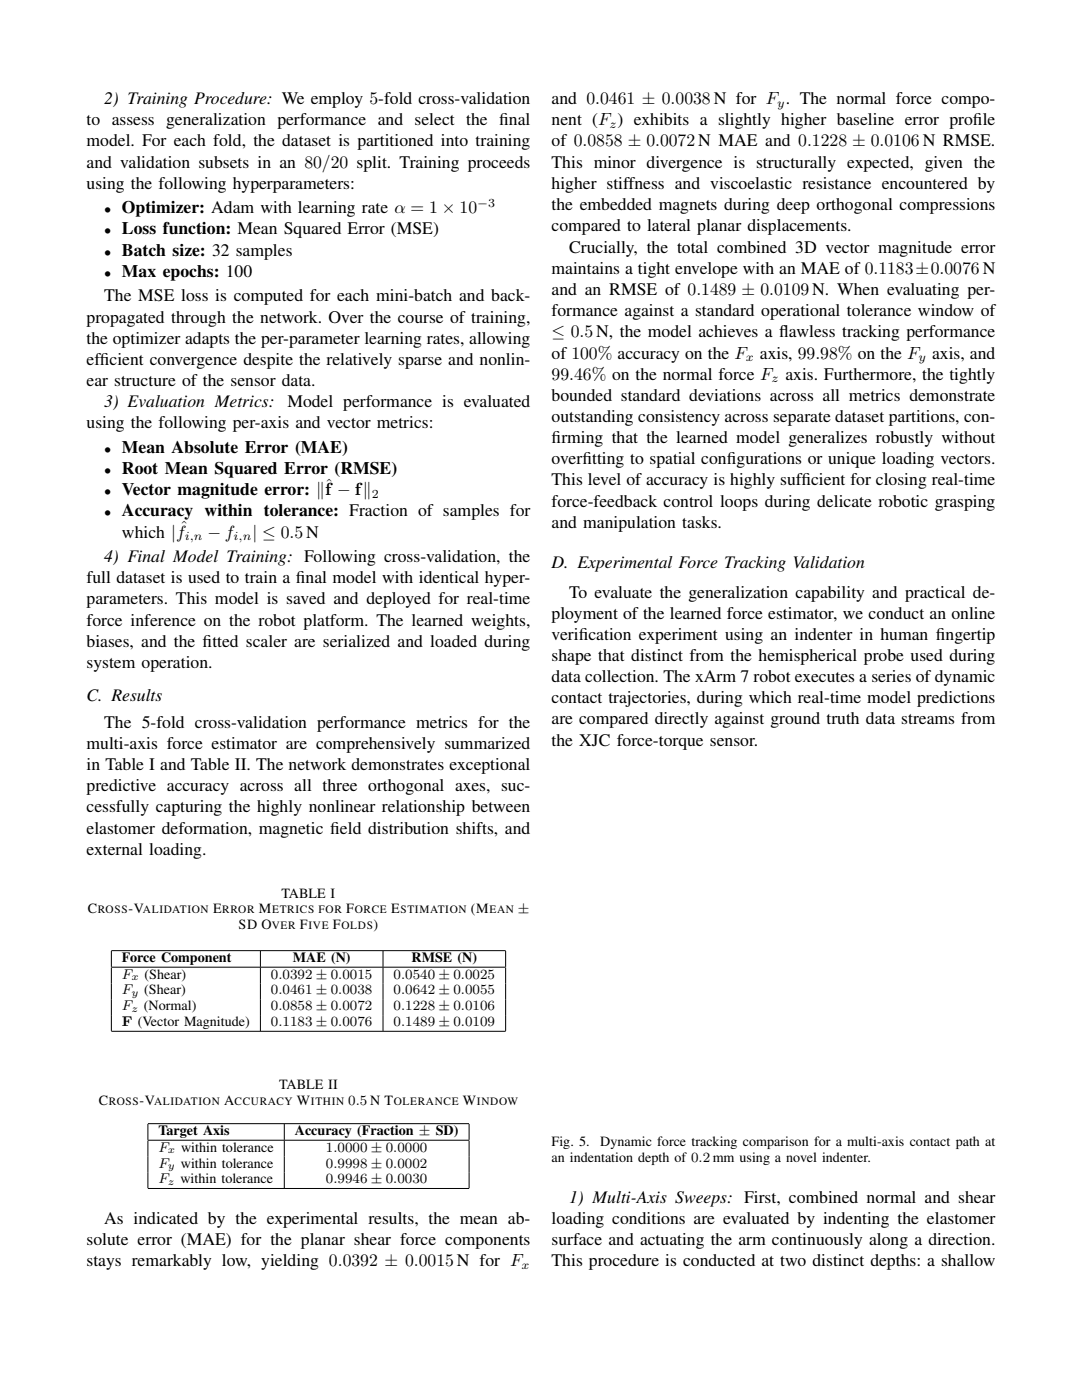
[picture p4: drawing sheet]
<svg xmlns="http://www.w3.org/2000/svg" width="216mm" height="279mm" viewBox="0 0 216 279" stroke-linecap="round" stroke-linejoin="round" font-family="sans-serif">
<defs><g id="words">
<g font-size="3.5">
<text x="20.8" y="20.8">2) Training Procedure: We employ 5-fold cross-validation</text>
<text x="110.1" y="20.8">and 0.0461 ± 0.0038N for F . The normal force compo-</text>
<text x="17.3" y="25">to assess generalization performance and select the f</text>
<text x="17.3" y="29.2">model. For each fold, the dataset is partitioned into training</text>
<text x="99.6" y="25">inal</text>
<text x="110.1" y="25">nent (F ) exhibits a slightly higher baseline error prof</text>
<text x="110.1" y="29.2">of 0.0858 ± 0.0072N MAE and 0.1228 ± 0.0106N RMSE.</text>
<text x="194.1" y="25">ile</text>
<text x="17.3" y="33.4">and validation subsets in an 80/20 split. Training proceeds</text>
<text x="110.1" y="33.4">This minor divergence is structurally expected, given the</text>
<text x="17.3" y="37.7">using the following hyperparameters:</text>
<text x="110.1" y="37.7">higher stiffness and viscoelastic resistance encountered by</text>
<text x="110.1" y="41.9">the embedded magnets during deep orthogonal compressions</text>
<text x="24.3" y="46.8">Loss function: Mean Squared Error (MSE)</text>
<text x="24.3" y="42.6">Optimizer: Adam with learning rate α = 1 × 10</text>
<text x="110.1" y="46.1">compared to lateral planar displacements.</text>
<text x="24.3" y="51">Batch size: 32 samples</text>
<text x="113.6" y="50.5">Crucially, the total combined 3D vector magnitude error</text>
<text x="24.3" y="55.2">Max epochs: 100</text>
<text x="110.1" y="54.7">maintains a tight envelope with an MAE of 0.1183±0.0076N</text>
<text x="110.1" y="58.9">and an RMSE of 0.1489 ± 0.0109N. When evaluating per-</text>
<text x="17.3" y="64.4">propagated through the network. Over the course of training,</text>
<text x="20.8" y="60.2">The MSE loss is computed for each mini-batch and back-</text>
<text x="110.1" y="63.1">formance against a standard operational tolerance window of</text>
<text x="17.3" y="68.6">the optimizer adapts the per-parameter learning rates, allowing</text>
<text x="110.1" y="67.3">≤ 0.5N, the model achieves a f</text>
<text x="110.1" y="71.6">of 100% accuracy on the F axis, 99.98% on the F axis, and</text>
<text x="155.5" y="67.3">lawless tracking performance</text>
<text x="17.3" y="72.8">eff</text>
<text x="17.3" y="77">ear structure of the sensor data.</text>
<text x="19.9" y="72.8">icient convergence despite the relatively sparse and nonlin-</text>
<text x="110.1" y="75.8">99.46% on the normal force F axis. Furthermore, the tightly</text>
<text x="20.8" y="81.3">3) Evaluation Metrics:</text>
<text x="57.3" y="81.3">Model performance is evaluated</text>
<text x="110.1" y="80">bounded standard deviations across all metrics demonstrate</text>
<text x="17.3" y="85.5">using the following per-axis and vector metrics:</text>
<text x="110.1" y="84.2">outstanding consistency across separate dataset partitions, con-</text>
<text x="110.1" y="88.4">f</text>
<text x="110.1" y="88.4">irming that the learned model generalizes robustly without</text>
<text x="24.3" y="90.4">Mean Absolute Error (MAE)</text>
<text x="24.3" y="94.6">Root Mean Squared Error (RMSE)</text>
<text x="110.1" y="92.7">overf</text>
<text x="116.2" y="92.7">itting to spatial conf</text>
<text x="145" y="92.7">igurations or unique loading vectors.</text>
<text x="24.3" y="98.8">Vector magnitude error: ∥f − f∥</text>
<text x="64.8" y="97.9">ˆ</text>
<text x="110.1" y="96.9">This level of accuracy is highly suff</text>
<text x="110.1" y="101.1">force-feedback control loops during delicate robotic grasping</text>
<text x="159.9" y="96.9">icient for closing real-time</text>
<text x="24.3" y="103.1">Accuracy within tolerance: Fraction of samples for</text>
<text x="24.3" y="107.3">which |f</text>
<text x="35.9" y="106.3">ˆ</text>
<text x="41.4" y="107.3">− f</text>
<text x="50.4" y="107.3">| ≤ 0.5N</text>
<text x="110.1" y="105.3">and manipulation tasks.</text>
<text x="20.8" y="112.2">4) Final Model Training: Following cross-validation, the</text>
<text x="110.1" y="113.4">D. Experimental Force Tracking Validation</text>
<text x="17.3" y="116.4">full dataset is used to train a f</text>
<text x="59" y="116.4">inal model with identical hyper-</text>
<text x="113.6" y="119.3">To evaluate the generalization capability and practical de-</text>
<text x="17.3" y="120.6">parameters. This model is saved and deployed for real-time</text>
<text x="17.3" y="124.9">force inference on the robot platform. The learned weights,</text>
<text x="110.1" y="123.5">ployment of the learned force estimator, we conduct an online</text>
<text x="17.3" y="129.1">biases, and the f</text>
<text x="40.4" y="129.1">itted scaler are serialized and loaded during</text>
<text x="110.1" y="127.7">verif</text>
<text x="110.1" y="131.9">shape that distinct from the hemispherical probe used during</text>
<text x="115.5" y="127.7">ication experiment using an indenter in human f</text>
<text x="186.7" y="127.7">ingertip</text>
<text x="17.3" y="133.3">system operation.</text>
<text x="110.1" y="136.2">data collection. The xArm 7 robot executes a series of dynamic</text>
<text x="17.3" y="139.9">C. Results</text>
<text x="110.1" y="140.4">contact trajectories, during which real-time model predictions</text>
<text x="17.3" y="149.5">multi-axis force estimator are comprehensively summarized</text>
<text x="20.8" y="145.3">The 5-fold cross-validation performance metrics for the</text>
<text x="110.1" y="144.6">are compared directly against ground truth data streams from</text>
<text x="110.1" y="148.8">the XJC force-torque sensor.</text>
<text x="17.3" y="153.7">in Table I and Table II. The network demonstrates exceptional</text>
<text x="17.3" y="157.9">predictive accuracy across all three orthogonal axes, suc-</text>
<text x="17.3" y="162.1">cessfully capturing the highly nonlinear relationship between</text>
<text x="17.3" y="166.3">elastomer deformation, magnetic f</text>
<text x="65.9" y="166.3">ield distribution shifts, and</text>
<text x="17.3" y="170.6">external loading.</text>
<text x="20.8" y="244.3">As indicated by the experimental results, the mean ab-</text>
<text x="110.1" y="244.3">loading conditions are evaluated by indenting the elastomer</text>
<text x="113.6" y="240.1">1) Multi-Axis Sweeps: First, combined normal and shear</text>
<text x="17.3" y="248.5">solute error (MAE) for the planar shear force components</text>
<text x="110.1" y="248.5">surface and actuating the arm continuously along a direction.</text>
<text x="17.3" y="252.7">stays remarkably low, yielding 0.0392 ± 0.0015N for F</text>
<text x="110.1" y="252.7">This procedure is conducted at two distinct depths: a shallow</text>
</g>
<g font-size="2.8">
<text x="56.2" y="179.1">TABLE I</text>
<text x="17.5" y="182.3">C</text>
<text x="25.6" y="182.3">-V</text>
<text x="42.5" y="182.3">E</text>
<text x="47.6" y="185.5">SD O</text>
<text x="51.7" y="182.3">M</text>
<text x="59.9" y="185.5">F</text>
<text x="66.4" y="185.5">F</text>
<text x="69.1" y="182.3">F</text>
<text x="74.6" y="185.5">)</text>
<text x="78" y="182.3">E</text>
<text x="94" y="182.3">(M</text>
<text x="103.4" y="182.3">±</text>
<text x="24.3" y="192">Force Component</text>
<text x="24.3" y="195.3">F</text>
<text x="28.9" y="195.3">(Shear)</text>
<text x="54.1" y="195.3">0.0392 ± 0.0015</text>
<text x="58.4" y="192">MAE (N)</text>
<text x="78.5" y="195.3">0.0540 ± 0.0025</text>
<text x="82.1" y="192">RMSE (N)</text>
<text x="24.3" y="198.5">F</text>
<text x="24.3" y="201.6">F</text>
<text x="28.7" y="201.6">(Normal)</text>
<text x="28.8" y="198.5">(Shear)</text>
<text x="54.1" y="198.5">0.0461 ± 0.0038</text>
<text x="54.1" y="201.6">0.0858 ± 0.0072</text>
<text x="78.5" y="198.5">0.0642 ± 0.0055</text>
<text x="78.5" y="201.6">0.1228 ± 0.0106</text>
<text x="24.3" y="204.8">F (Vector Magnitude)</text>
<text x="54.1" y="204.8">0.1183 ± 0.0076</text>
<text x="78.5" y="204.8">0.1489 ± 0.0109</text>
<text x="19.7" y="220.5">C</text>
<text x="27.8" y="220.5">-V</text>
<text x="44.7" y="220.5">A</text>
<text x="55.7" y="217.3">TABLE II</text>
<text x="59.2" y="220.5">W</text>
<text x="69.5" y="220.5">0.5 N T</text>
<text x="92.4" y="220.5">W</text>
<text x="31.6" y="226.5">Target Axis</text>
<text x="58.8" y="226.5">Accuracy (Fraction ± SD)</text>
<text x="31.6" y="229.8">F</text>
<text x="31.6" y="233">F</text>
<text x="36.1" y="233">within tolerance</text>
<text x="36.1" y="229.8">within tolerance</text>
<text x="65" y="229.8">1.0000 ± 0.0000</text>
<text x="65" y="233">0.9998 ± 0.0002</text>
<text x="110.1" y="228.7">Fig. 5.</text>
<text x="110.1" y="231.9">an indentation depth of 0.2 mm using a novel indenter.</text>
<text x="119.8" y="228.7">Dynamic force tracking comparison for a multi-axis contact path at</text>
<text x="31.6" y="236.2">F</text>
<text x="36" y="236.2">within tolerance</text>
<text x="65" y="236.2">0.9946 ± 0.0030</text>
</g>
<g font-size="2.5">
<text x="155.1" y="21.3">y</text>
<text x="121.6" y="25.5">z</text>
<text x="95.2" y="41.3">−3</text>
<text x="20.8" y="46.8">•</text>
<text x="20.8" y="42.6">•</text>
<text x="20.8" y="51">•</text>
<text x="20.8" y="55.2">•</text>
<text x="148.8" y="72.1">x</text>
<text x="154" y="76.3">z</text>
<text x="183.3" y="72.1">y</text>
<text x="20.8" y="90.4">•</text>
<text x="20.8" y="94.6">•</text>
<text x="20.8" y="98.8">•</text>
<text x="74.2" y="99.4">2</text>
<text x="20.8" y="103.1">•</text>
<text x="36.9" y="107.8">i,n</text>
<text x="46.6" y="107.8">i,n</text>
<text x="104.1" y="253.3">x</text>
</g>
<g font-size="2.2">
<text x="19.5" y="182.3">ROSS</text>
<text x="28.5" y="182.3">ALIDATION</text>
<text x="44.4" y="182.3">RROR</text>
<text x="54.2" y="185.5">VER</text>
<text x="54.3" y="182.3">ETRICS FOR</text>
<text x="61.6" y="185.5">IVE</text>
<text x="68.1" y="185.5">OLDS</text>
<text x="70.8" y="182.3">ORCE</text>
<text x="79.9" y="182.3">STIMATION</text>
<text x="97.7" y="182.3">EAN</text>
<text x="21.7" y="220.5">ROSS</text>
<text x="30.7" y="220.5">ALIDATION</text>
<text x="46.8" y="220.5">CCURACY</text>
<text x="62" y="220.5">ITHIN</text>
<text x="78.6" y="220.5">OLERANCE</text>
<text x="95.2" y="220.5">INDOW</text>
</g>
<g font-size="2.1">
<text x="26.2" y="195.7">x</text>
<text x="26.2" y="198.8">y</text>
<text x="26.2" y="202">z</text>
<text x="33.5" y="230.2">x</text>
<text x="33.5" y="233.4">y</text>
<text x="33.5" y="236.5">z</text>
</g>
</g></defs>
<g fill="none" stroke="#000" stroke-width=".2">
<path d="M22.2 189.7h78.7M22.2 189.8v3.2M22.2 193.1v12.6M22.2 193h78.7M52 189.8v3.2M52 193.1v12.6M76.4 189.8v3.2M76.4 193.1v12.6M100.9 189.8v3.2M100.9 193.1v12.6M22.2 205.8h78.7M29.5 224.3h64.1"/>
<path d="M29.5 224.3v3.2M29.5 227.6v9.5M29.5 227.6h64.1M29.5 237.2h64.1M56.7 224.3v3.2M56.7 227.6v9.5M93.6 224.3v3.2M93.6 227.6v9.5"/>
</g>
<use href="#words"/>
</svg>
